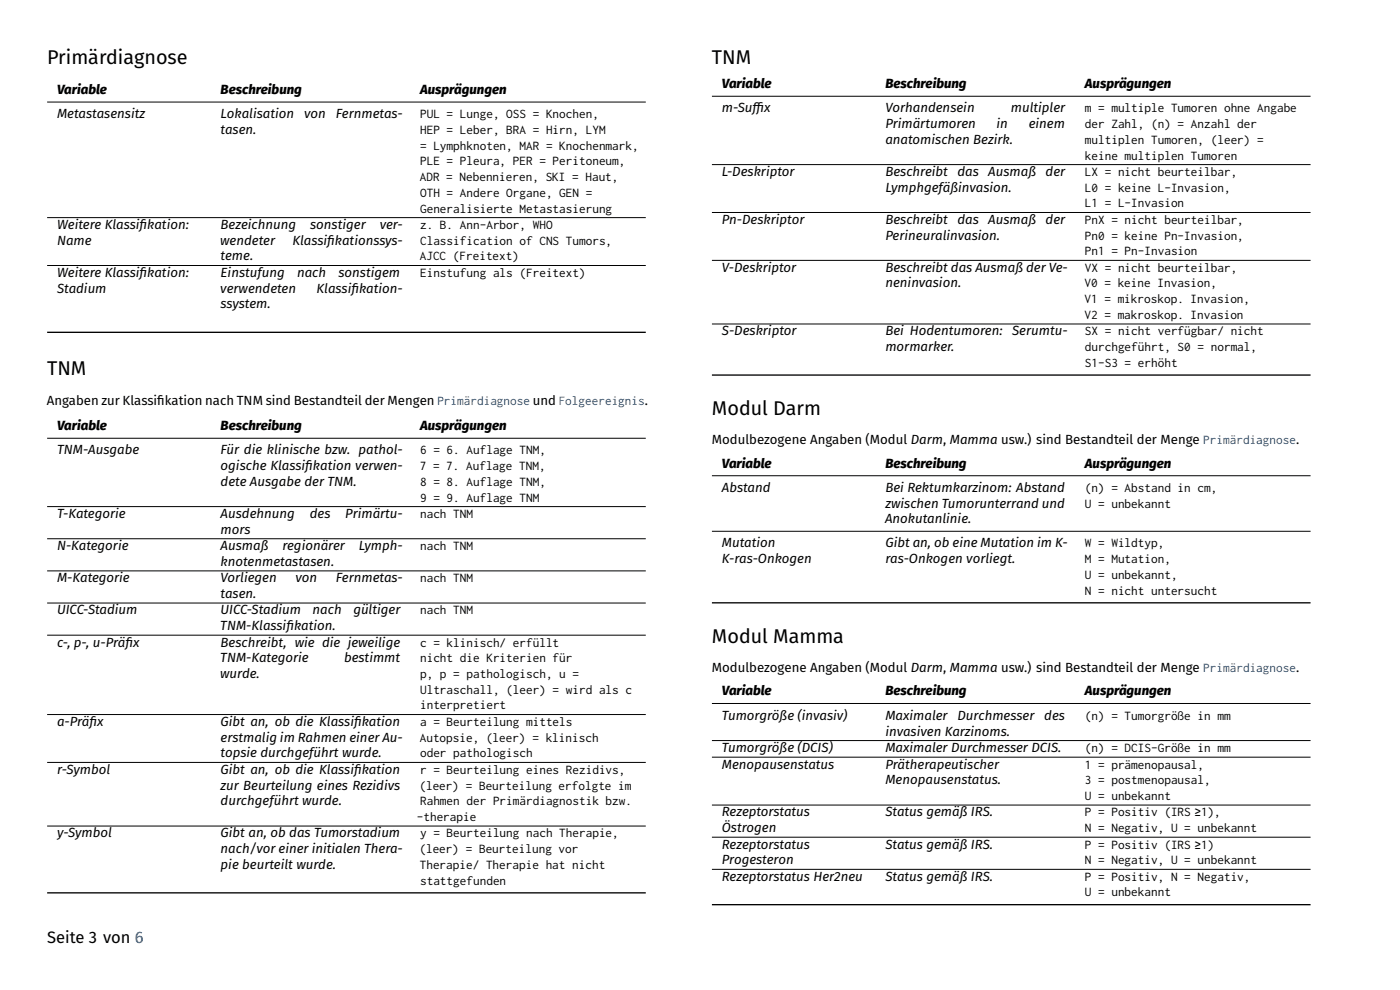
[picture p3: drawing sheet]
<svg xmlns="http://www.w3.org/2000/svg" width="297mm" height="210mm" viewBox="0 0 297 210" stroke-linecap="round" stroke-linejoin="round" font-family="sans-serif">
<defs><g id="words">
<g font-size="4.2">
<text x="10" y="13.5">Primärdiagnose</text>
<text x="151" y="13.5">TNM</text>
<text x="10" y="79.6">TNM</text>
<text x="151" y="88.1">Modul Darm</text>
<text x="151" y="136.4">Modul Mamma</text>
</g>
<text font-size="3.5" x="10" y="200">Seite 3 von 6</text>
<g font-size="2.8">
<text x="12.1" y="20">Variable</text>
<text x="46.8" y="20">Beschreibung</text>
<text x="89.1" y="20">Ausprägungen</text>
<text x="153.1" y="18.7">Variable</text>
<text x="153.1" y="23.8">m-Suf</text>
<text x="159.7" y="23.8">f</text>
<text x="159.7" y="23.8">ix</text>
<text x="187.8" y="18.7">Beschreibung</text>
<text x="187.8" y="23.8">Vorhandensein</text>
<text x="214.4" y="23.8">multipler</text>
<text x="230.2" y="18.7">Ausprägungen</text>
<text x="230.2" y="23.8">m = multiple Tumoren ohne Angabe</text>
<text x="12.1" y="25.1">Metastasensitz</text>
<text x="46.8" y="25.1">Lokalisation</text>
<text x="46.8" y="28.4">tasen.</text>
<text x="64.5" y="25.1">von</text>
<text x="71.3" y="25.1">Fernmetas-</text>
<text x="89.1" y="25.1">PUL = Lunge, OSS = Knochen,</text>
<text x="89.1" y="28.4">HEP = Leber, BRA = Hirn, LYM</text>
<text x="187.8" y="27.2">Primärtumoren</text>
<text x="211.4" y="27.2">in</text>
<text x="218.2" y="27.2">einem</text>
<text x="230.2" y="27.2">der Zahl, (n) = Anzahl der</text>
<text x="89.1" y="31.7">= Lymphknoten, MAR = Knochenmark,</text>
<text x="89.1" y="35.1">PLE = Pleura, PER = Peritoneum,</text>
<text x="187.8" y="30.5">anatomischen Bezirk.</text>
<text x="230.2" y="30.5">multiplen Tumoren, (leer) =</text>
<text x="230.2" y="33.8">keine multiplen Tumoren</text>
<text x="89.1" y="38.4">ADR = Nebennieren, SKI = Haut,</text>
<text x="89.1" y="41.8">OTH = Andere Organe, GEN =</text>
<text x="153.1" y="37.3">L-Deskriptor</text>
<text x="187.8" y="37.3">Beschreibt</text>
<text x="187.8" y="40.7">Lymphgefäßinvasion.</text>
<text x="203.1" y="37.3">das</text>
<text x="209.7" y="37.3">Ausmaß der</text>
<text x="230.2" y="37.3">LX = nicht beurteilbar,</text>
<text x="230.2" y="40.7">L0 = keine L-Invasion,</text>
<text x="89.1" y="45.1">Generalisierte Metastasierung</text>
<text x="153.1" y="47.5">Pn-Deskriptor</text>
<text x="187.8" y="47.5">Beschreibt</text>
<text x="203.1" y="47.5">das</text>
<text x="209.7" y="47.5">Ausmaß der</text>
<text x="230.2" y="44">L1 = L-Invasion</text>
<text x="230.2" y="47.5">PnX = nicht beurteilbar,</text>
<text x="12.1" y="48.6">Weitere Klassif</text>
<text x="12.1" y="51.9">Name</text>
<text x="29.6" y="48.6">ikation:</text>
<text x="46.7" y="51.9">wendeter</text>
<text x="46.8" y="48.6">Bezeichnung</text>
<text x="62" y="51.9">Klassif</text>
<text x="65.8" y="48.6">sonstiger</text>
<text x="69.4" y="51.9">ikationssys-</text>
<text x="80.6" y="48.6">ver-</text>
<text x="89.1" y="48.6">z. B. Ann-Arbor, WHO</text>
<text x="89.1" y="51.9">Classification of CNS Tumors,</text>
<text x="187.8" y="50.8">Perineuralinvasion.</text>
<text x="230.2" y="50.8">Pn0 = keine Pn-Invasion,</text>
<text x="12.1" y="58.7">Weitere Klassif</text>
<text x="29.6" y="58.7">ikation:</text>
<text x="46.8" y="55.2">teme.</text>
<text x="46.8" y="58.7">Einstufung</text>
<text x="63" y="58.7">nach</text>
<text x="71.8" y="58.7">sonstigem</text>
<text x="89.1" y="55.2">AJCC (Freitext)</text>
<text x="89.1" y="58.7">Einstufung als (Freitext)</text>
<text x="153.1" y="57.6">V-Deskriptor</text>
<text x="187.8" y="57.6">Beschreibt das Ausmaßder Ve-</text>
<text x="230.2" y="54.2">Pn1 = Pn-Invasion</text>
<text x="230.2" y="57.6">VX = nicht beurteilbar,</text>
<text x="12.1" y="62.1">Stadium</text>
<text x="46.7" y="62.1">verwendeten</text>
<text x="46.8" y="65.4">ssystem.</text>
<text x="67.2" y="62.1">Klassif</text>
<text x="74.5" y="62.1">ikation-</text>
<text x="187.8" y="61">neninvasion.</text>
<text x="230.1" y="61">V0 = keine Invasion,</text>
<text x="230.1" y="64.3">V1 = mikroskop. Invasion,</text>
<text x="153.1" y="71.1">S-Deskriptor</text>
<text x="187.8" y="71.1">Bei Hodentumoren:</text>
<text x="214.7" y="71.1">Serumtu-</text>
<text x="230.1" y="67.7">V2 = makroskop. Invasion</text>
<text x="230.2" y="71.1">SX = nicht verfügbar/ nicht</text>
<text x="187.8" y="74.5">mormarker.</text>
<text x="230.2" y="74.5">durchgeführt, S0 = normal,</text>
<text x="230.2" y="77.8">S1-S3 = erhöht</text>
<text x="9.9" y="85.9">Angaben zur Klassif</text>
<text x="33.4" y="85.9">ikation nach TNM sind Bestandteil der Mengen Primärdiagnose und Folgeereignis.</text>
<text x="12.1" y="91.3">Variable</text>
<text x="46.8" y="91.3">Beschreibung</text>
<text x="89.1" y="91.3">Ausprägungen</text>
<text x="151" y="94.2">Modulbezogene Angaben (Modul Darm, Mamma usw.) sind Bestandteil der Menge Primärdiagnose.</text>
<text x="12.1" y="96.4">TNM-Ausgabe</text>
<text x="46.8" y="96.4">Für die klinische bzw. pathol-</text>
<text x="46.8" y="99.7">ogische Klassif</text>
<text x="64.8" y="99.7">ikation verwen-</text>
<text x="89.1" y="99.7">7 = 7. Auflage TNM,</text>
<text x="89.1" y="96.4">6 = 6. Auflage TNM,</text>
<text x="153.1" y="99.2">Variable</text>
<text x="187.8" y="99.2">Beschreibung</text>
<text x="230.2" y="99.2">Ausprägungen</text>
<text x="46.8" y="103.1">dete Ausgabe der TNM.</text>
<text x="89.1" y="103.1">8 = 8. Auflage TNM,</text>
<text x="89.1" y="106.4">9 = 9. Auflage TNM</text>
<text x="153.1" y="104.3">Abstand</text>
<text x="187.8" y="104.3">Bei Rektumkarzinom: Abstand</text>
<text x="187.8" y="107.7">zwischen Tumorunterrand und</text>
<text x="230.2" y="104.3">(n) = Abstand in cm,</text>
<text x="230.2" y="107.7">U = unbekannt</text>
<text x="12.1" y="109.9">T-Kategorie</text>
<text x="46.8" y="109.9">Ausdehnung</text>
<text x="46.8" y="113.2">mors</text>
<text x="65.7" y="109.9">des</text>
<text x="73.3" y="109.9">Primärtu-</text>
<text x="89.1" y="109.9">nach TNM</text>
<text x="187.8" y="111">Anokutanlinie.</text>
<text x="12.1" y="116.7">N-Kategorie</text>
<text x="46.8" y="116.7">Ausmaß</text>
<text x="59.9" y="116.7">regionärer</text>
<text x="76.1" y="116.7">Lymph-</text>
<text x="89.1" y="116.7">nach TNM</text>
<text x="153.1" y="116.1">Mutation</text>
<text x="153.1" y="119.4">K-ras-Onkogen</text>
<text x="187.8" y="116.1">Gibt an, ob eine Mutation im K-</text>
<text x="187.8" y="119.4">ras-Onkogen vorliegt.</text>
<text x="230.2" y="116.1">W = Wildtyp,</text>
<text x="230.2" y="119.4">M = Mutation,</text>
<text x="12.1" y="123.5">M-Kategorie</text>
<text x="46.8" y="120">knotenmetastasen.</text>
<text x="46.8" y="123.5">Vorliegen</text>
<text x="62.7" y="123.5">von</text>
<text x="71.3" y="123.5">Fernmetas-</text>
<text x="89.1" y="123.5">nach TNM</text>
<text x="230.2" y="122.8">U = unbekannt,</text>
<text x="12.1" y="130.3">UICC-Stadium</text>
<text x="46.8" y="126.8">tasen.</text>
<text x="46.8" y="130.3">UICC-Stadium</text>
<text x="66.3" y="130.3">nach</text>
<text x="75" y="130.3">gültiger</text>
<text x="89.1" y="130.3">nach TNM</text>
<text x="230.2" y="126.1">N = nicht untersucht</text>
<text x="12.1" y="137.1">c-, p-, u-Präf</text>
<text x="26.6" y="137.1">ix</text>
<text x="46.7" y="133.7">TNM-Klassif</text>
<text x="46.8" y="137.1">Beschreibt, wie die jeweilige</text>
<text x="60.7" y="133.7">ikation.</text>
<text x="89.1" y="137.1">c = klinisch/ erfüllt</text>
<text x="46.7" y="143.8">wurde.</text>
<text x="46.7" y="140.5">TNM-Kategorie</text>
<text x="73" y="140.5">bestimmt</text>
<text x="89.1" y="140.5">nicht die Kriterien für</text>
<text x="89.1" y="143.8">p, p = pathologisch, u =</text>
<text x="151" y="142.5">Modulbezogene Angaben (Modul Darm, Mamma usw.) sind Bestandteil der Menge Primärdiagnose.</text>
<text x="89.1" y="147.2">Ultraschall, (leer) = wird als c</text>
<text x="153.1" y="147.5">Variable</text>
<text x="187.8" y="147.5">Beschreibung</text>
<text x="230.2" y="147.5">Ausprägungen</text>
<text x="12.1" y="154">a-Präf</text>
<text x="19" y="154">ix</text>
<text x="46.8" y="154">Gibt an, ob die Klassif</text>
<text x="75.1" y="154">ikation</text>
<text x="89.1" y="150.5">interpretiert</text>
<text x="89.1" y="154">a = Beurteilung mittels</text>
<text x="153.1" y="152.7">Tumorgröße (invasiv)</text>
<text x="187.8" y="152.7">Maximaler</text>
<text x="203.1" y="152.7">Durchmesser</text>
<text x="221.5" y="152.7">des</text>
<text x="230.2" y="152.7">(n) = Tumorgröße in mm</text>
<text x="46.8" y="157.3">erstmalig im Rahmen einer Au-</text>
<text x="46.8" y="160.7">topsie durchgeführt wurde.</text>
<text x="89.1" y="157.3">Autopsie, (leer) = klinisch</text>
<text x="89.1" y="160.7">oder pathologisch</text>
<text x="153.1" y="159.5">Tumorgröße (DCIS)</text>
<text x="187.8" y="156">invasiven Karzinoms.</text>
<text x="187.8" y="159.5">Maximaler Durchmesser DCIS.</text>
<text x="230.2" y="159.5">(n) = DCIS-Größe in mm</text>
<text x="12.1" y="164.1">r-Symbol</text>
<text x="46.8" y="164.1">Gibt an, ob die Klassif</text>
<text x="46.8" y="167.5">zur Beurteilung eines Rezidivs</text>
<text x="75.1" y="164.1">ikation</text>
<text x="89" y="167.5">(leer) = Beurteilung erfolgte im</text>
<text x="89.1" y="164.1">r = Beurteilung eines Rezidivs,</text>
<text x="153.1" y="163">Menopausenstatus</text>
<text x="187.8" y="163">Prätherapeutischer</text>
<text x="187.8" y="166.4">Menopausenstatus.</text>
<text x="230.2" y="163">1 = prämenopausal,</text>
<text x="230.2" y="166.4">3 = postmenopausal,</text>
<text x="46.8" y="170.8">durchgeführt wurde.</text>
<text x="89.1" y="170.8">Rahmen der Primärdiagnostik bzw.</text>
<text x="153.1" y="173.2">Rezeptorstatus</text>
<text x="187.8" y="173.2">Status gemäß IRS.</text>
<text x="230.2" y="169.7">U = unbekannt</text>
<text x="230.2" y="173.2">P = Positiv (IRS ≥1),</text>
<text x="12.1" y="177.6">y-Symbol</text>
<text x="46.8" y="177.6">Gibt an, ob das Tumorstadium</text>
<text x="88.4" y="174.2">-therapie</text>
<text x="89.1" y="177.6">y = Beurteilung nach Therapie,</text>
<text x="153.1" y="176.5">Östrogen</text>
<text x="153.1" y="180">Rezeptorstatus</text>
<text x="187.8" y="180">Status gemäß IRS.</text>
<text x="230.2" y="176.5">N = Negativ, U = unbekannt</text>
<text x="230.2" y="180">P = Positiv (IRS ≥1)</text>
<text x="46.8" y="181">nach/vor einer initialen Thera-</text>
<text x="46.8" y="184.3">pie beurteilt wurde.</text>
<text x="89" y="181">(leer) = Beurteilung vor</text>
<text x="89.1" y="184.3">Therapie/ Therapie hat nicht</text>
<text x="153.1" y="183.3">Progesteron</text>
<text x="230.2" y="183.3">N = Negativ, U = unbekannt</text>
<text x="89.1" y="187.6">stattgefunden</text>
<text x="153.1" y="186.8">Rezeptorstatus Her2neu</text>
<text x="187.8" y="186.8">Status gemäß IRS.</text>
<text x="230.2" y="186.8">P = Positiv, N = Negativ,</text>
<text x="230.2" y="190.2">U = unbekannt</text>
</g>
</g></defs>
<g fill="none" stroke="#000" stroke-width=".21">
<path d="M10 21.6h127M151 20.4h127M151 34.9h127M10 46.2h127M10 56.3h127M151 45.1h127M151 55.2h127M151 68.7h127M10 93h127M10 107.5h127M10 114.3h127M151 100.9h127"/>
<path d="M151 112.7h127M10 121.1h127M10 127.9h127M10 134.7h127M10 151.6h127M151 149.2h127M151 157.1h127M10 161.7h127M10 175.2h127M151 160.6h127M151 170.8h127M151 177.6h127"/>
<path d="M151 184.4h127"/>
</g>
<path d="M10 70.5h127M151 79.6h127M151 127.9h127M10 189.4h127M151 191.9h127" fill="none" stroke="#000" stroke-width=".28"/>
<use href="#words"/>
</svg>
